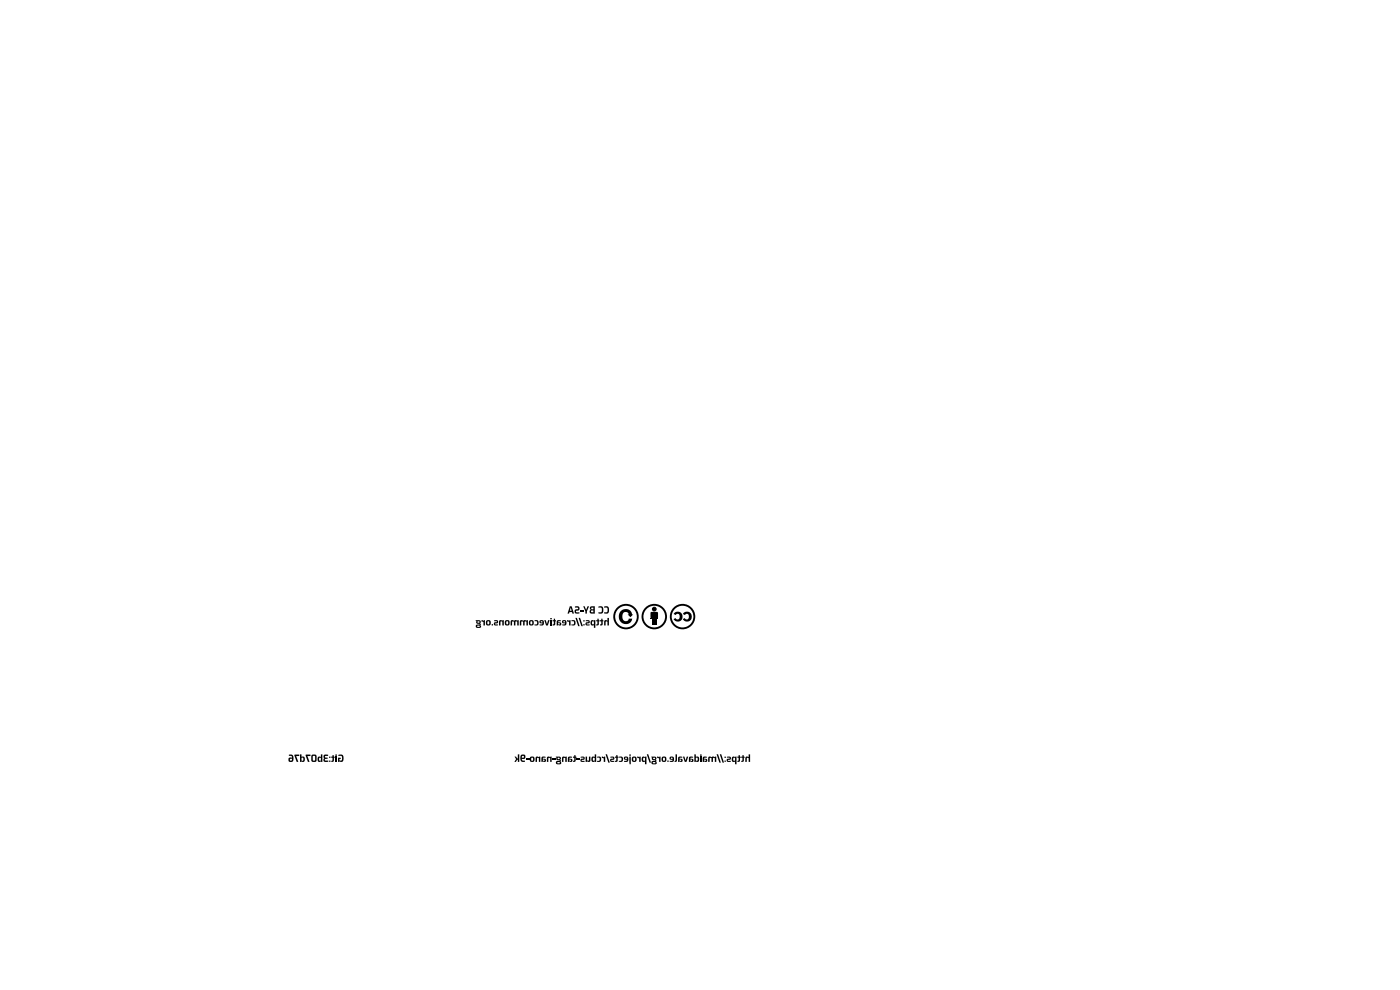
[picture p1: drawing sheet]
<svg xmlns="http://www.w3.org/2000/svg" width="297mm" height="210mm" viewBox="0 0 297 210" stroke-linecap="round" stroke-linejoin="round" font-family="sans-serif">
<g fill="#000">
<path d="M100.9 131.6h.7l.3 .1 .1 .3-.2 .2 .2 .2v.7l-.8 .1-.2-.1-.1-.3 .5 .2 .4-.2-.2-.1-.7 .1 .2-.3 .6-.1-.5-.1-.2-.3 .6 .1 .1-.3-.7 .1 .1-.1-.2-.1zM102.1 131.6l.5 .1v-.1h.3v1.1h-.3v-.7l-.5-.1zM103.2 131.7a.58 .58 0 0 1 .9 0 .58 .58 0 0 1-.2 .8 .58 .58 0 0 1-.8-.2v-.2h.3a.25 .25 0 0 0 .3 .3 .25 .25 0 0 0 .1-.4l-.3-.2-.1 .3h-.3zM104.3 132.4h.3v.3h-.3zM104.8 131.6h.1a.44 .44 0 0 1 .6 0 .44 .44 0 0 1 .1 .6l-.5 .1-.1 .1 .7 .1a.45 .45 0 0 1-.7 .2 .45 .45 0 0 1-.1-.7l.5-.1-.6-.1zM106 131.6h.9v1.1h-.3v-.8l-.3-.1-.1 .1v.8h-.3zM107.2 131.7a.58 .58 0 0 1 .9 0 .58 .58 0 0 1-.2 .8 .58 .58 0 0 1-.8-.2v-.2h.3a.25 .25 0 0 0 .3 .3 .25 .25 0 0 0 .1-.4l-.3-.2-.1 .3h-.3zM108.4 131.6h1.6v1.1h-.3v-.8l-.2-.1-.2 .1v.8h-.3v-.8l-.2-.1-.2 .1v.8h-.3zM110.4 131.6h1.6v1.1h-.3v-.8l-.2-.1-.2 .1v.8h-.3v-.8l-.3-.1-.1 .1v.8h-.3zM112.3 131.7a.58 .58 0 0 1 .9 0 .58 .58 0 0 1-.2 .8 .58 .58 0 0 1-.8-.2v-.2h.3a.25 .25 0 0 0 .3 .3 .25 .25 0 0 0 .1-.4l-.2-.2-.2 .3h-.3zM113.4 131.6a.6 .6 0 0 1 .9 .5 .6 .6 0 0 1-.9 .5v-.1h.3a.36 .36 0 0 0 .3-.4 .36 .36 0 0 0-.3-.3h-.3zM114.5 131.6a.6 .6 0 0 1 .9 .6 .6 .6 0 0 1-.9 .4v-.1l.5-.1 .1-.2-.6-.1-.1-.2 .7 .1-.1-.2-.6 .1z"/>
<path d="M115.5 131.6h.3l.2 .8 .3-.8h.3l-.4 1.1h-.3zM116.7 131.1h.3l.1 .3h-.3zM116.7 131.6h.4v1.1h-.4zM117.5 131.2h.2l.3 .6h-.2l-.1 .8-.5 .1v-.2l.3-.1v-.6h-.3v-.2h.3zM118.2 131.6h.8v.2h-.6v.2h.3a.37 .37 0 0 1 .3 .6 .37 .37 0 0 1-.6 0l-.3 .1v-.3l.6 .1v-.2l-.3-.1v.2h-.3zM119.3 131.6a.6 .6 0 0 1 .9 .6 .6 .6 0 0 1-.9 .4v-.1l.5-.1 .1-.2-.6-.1-.1-.2 .7 .1-.1-.2-.6 .1zM120.3 131.6l.4 .1 .1-.1h.2v1.1h-.3v-.7l-.4-.1zM121.2 131.6a.6 .6 0 0 1 .9 .5 .6 .6 0 0 1-.9 .5v-.1h.3a.36 .36 0 0 0 .3-.4 .36 .36 0 0 0-.3-.3h-.3zM120.9 128.6h.4l.5 1.6h-.4l-.1-.4h-.5l-.1 .4h-.3l.2-.6h.7l-.2-.7-.2 .7h-.3zM122 128.6a.58 .58 0 0 1 .8 0 .58 .58 0 0 1 0 .8l-.6 .3 .1 .2h.6l-.1 .2a.57 .57 0 0 1-.8 0 .57 .57 0 0 1 0-.8l.6-.1v-.2l-.1-.1h-.5zM122.1 131.1h.3l.6 1.7h-.3zM122.7 131.1h.4l.6 1.7h-.4z"/>
<path d="M123.1 129.4h.6v.3h-.6zM123.8 132.4h.2v.3h-.2zM123.8 131.6h.2v.2h-.2zM123.7 128.6h.3l.3 .8 .3-.8h.4l-.5 1.1v.5h-.3v-.5zM124.3 131.6h.1a.44 .44 0 0 1 .6 0 .44 .44 0 0 1 0 .6l-.5 .1v.1l.6 .1a.45 .45 0 0 1-.7 .2 .45 .45 0 0 1-.1-.7l.6-.1-.6-.1zM125.4 131.6h.9v1.6h-.3v-.6l-.3 .1a.43 .43 0 0 1-.4-.6h.3l.1 .3h.3l-.1-.6h-.2l-.1 .3h-.3zM125.2 128.7l1-.1v1.6h-.8l-.3-.2v-.3l.8 .2v-.4l-.8 .2 .2-.3-.2-.3 .8 .1v-.3l-.8 .2zM126.7 131.2h.3l.2 .6h-.2v.8l-.5 .1v-.2l.2-.1v-.6h-.2v-.2h.2zM126.9 128.7a.78 .78 0 0 1 1.1 .5 .78 .78 0 0 1-.8 1l-.3-.1v-.2h.5a.57 .57 0 0 0 .3-.5 .57 .57 0 0 0-.3-.5h-.5zM127.6 131.2h.2l.2 .6h-.1l-.1 .8-.5 .1v-.2l.2-.1 .1-.6h-.3v-.2h.3zM128.2 128.7a.78 .78 0 0 1 1 .5 .78 .78 0 0 1-.8 1l-.2-.1v-.2h.4a.57 .57 0 0 0 .3-.5 .57 .57 0 0 0-.3-.5h-.4zM128.3 131.6l.2-.1 .4 .2v-.6h.3v1.6h-.3v-.8l-.3-.1-.1 .1v.8h-.3z"/>
<path d="M131.7 129.6l.7-.4 .8 .1 .6 .4 .3 .6h.2l-.6 .6-.5-.6h.2l-.3-.4h-.7l-.3 .3v.9l.4 .6h.6l.3-.5h.7l-.5 .9-.4 .2-.6 .1-.5-.2-.5-.4-.3-.5v-.7zM138 131h1.6v.2h-1.6zM138.3 130.8h.9v1.8h-.9zM143.1 130l.8-.2 .6 .3 .3 .8-.3 .7-.8 .3-.7-.4-.1-.2 .4-.2 .3 .3 .4-.1 .2-.5-.2-.5-.4-.1-.2 .3-.5-.3zM145 130l.8-.2 .7 .3 .3 .8-.4 .7-.7 .3-.7-.4-.1-.2 .4-.2 .2 .3 .4-.1 .2-.5-.2-.5-.3-.1-.3 .3-.4-.3zM61.3 160.1a.81 .81 0 0 1 1 .5 .81 .81 0 0 1-.5 1 .44 .44 0 0 1-.5 0 .44 .44 0 0 1-.1-.5h.3a.25 .25 0 0 0 .3 .2 .25 .25 0 0 0 .2-.3l-.8 .1 .2-.4h.6l-.2-.3-.5-.1zM62.5 160.1h1v.3h-.7l.5 1.2h-.4l-.5-1.4zM63.6 160h.4v.5a.54 .54 0 0 1 .7 .5 .54 .54 0 0 1-.7 .5l-.4 .1v-.8h.4v.5a.3 .3 0 0 0 .4-.3 .3 .3 0 0 0-.4-.2h-.4zM64.9 160.1h1v.3h-.7l.5 1.2h-.4l-.5-1.4zM66.2 160.1h.6l.3 .1 .1 1.1-.2 .3h-.7l-.2-.1-.1-1h.3l.1 .8h.3l.2-.1-.1-.8-.3-.1-.5 .2zM67.5 160.6h.6v-.6h.3v1.6l-.9-.1-.1-.4h.3l.1 .3h.2l.1-.6h-.3l-.1 .3h-.3zM68.7 160.2l.9-.1v.3l-.7 .1 .1 .2h.5v.3l-.6 .1 .1 .2h.6v.3h-.2a.48 .48 0 0 1-.7-.1 .48 .48 0 0 1 .1-.7l-.2-.2z"/>
<path d="M69.8 161.3h.3v.3h-.3zM69.8 160.5h.3v.3h-.3zM70.5 160.2h.3l.2 .5h-.2v.8l-.5 .1v-.2l.2-.1v-.6h-.2v-.2h.2zM71.2 160h.2l.1 .3h-.3zM71.1 160.5h.4v1.1h-.4zM71.8 160.1a.8 .8 0 0 1 1.1 .5 .8 .8 0 0 1-.6 1h-.6v-.9l.6 .1v.2h-.3v.3h.2a.54 .54 0 0 0 .3-.7 .54 .54 0 0 0-.7-.2zM109.2 160.5h.3l.4 .4v-.9h.3v1.6h-.3v-.4l-.5 .4h-.3l.4-.6zM110.5 160.2a.55 .55 0 0 1 .8-.1 .55 .55 0 0 1 .1 .7l-.3 .2h-.4l.2 .3 .5 .1v.2h-.6l-.3-.2-.1-.7h.6a.24 .24 0 0 0 .1-.3 .24 .24 0 0 0-.3-.1 .24 .24 0 0 0-.1 .3v.1h-.3zM111.6 160.9h.6v.2h-.6zM112.5 160.6a.58 .58 0 0 1 .9 0 .58 .58 0 0 1-.2 .9 .58 .58 0 0 1-.8-.3v-.1h.3a.25 .25 0 0 0 .3 .3 .25 .25 0 0 0 .1-.5l-.3-.2-.1 .4h-.3zM113.7 160.6l.9-.1v1.1h-.3v-.8h-.2l-.2 .1v.7h-.3zM114.9 160.6l.9-.1v.2l-.6 .1v.2h.3a.37 .37 0 0 1 .3 .5 .37 .37 0 0 1-.6 0l-.3 .1v-.2h.6v-.2l-.3-.1v.3h-.3z"/>
<path d="M116.1 160.6l.9-.1v1.1h-.3v-.8h-.2l-.2 .1v.7h-.3zM117.2 160.9h.6v.2h-.6zM117.9 160.5h.7l.3 .2 .1 .3-.2 .2 .2 .2v.7h-.8l-.2-.1-.1-.2 .5 .1 .4-.1-.2-.1-.7 .1 .2-.3 .6-.1-.5-.2-.2-.3 .6 .1 .1-.2-.7 .1 .1-.2h-.2zM119.3 160.6l.9-.1v1.1h-.3v-.8h-.2l-.2 .1v.7h-.3zM120.6 160.6l.8-.1v.2l-.6 .1v.2h.3a.37 .37 0 0 1 .3 .5 .37 .37 0 0 1-.6 0l-.3 .1v-.2h.6v-.2l-.3-.1v.3h-.3zM121.8 160.2h.3l.2 .5h-.2v.8l-.5 .1v-.2l.2-.1v-.6h-.2v-.2h.2zM122.4 160.9h.6v.2h-.6zM123.2 160.5h.1a.44 .44 0 0 1 .6 0 .44 .44 0 0 1 0 .6l-.4 .1-.1 .1 .6 .1a.45 .45 0 0 1-.6 .3 .45 .45 0 0 1-.1-.7l.5-.2-.6-.1zM124.2 160.5h.3v.8l.3 .1 .1-.1v-.8h.4l-.1 1-1 .1zM125.6 160.6h.6v-.6h.3v1.6l-.9-.1-.1-.4h.3l.1 .3h.2l.1-.6h-.3l-.1 .3h-.3zM126.7 160.5a.6 .6 0 0 1 .9 .6 .6 .6 0 0 1-1 .5v-.2h.4a.36 .36 0 0 0 .2-.3 .36 .36 0 0 0-.2-.4h-.3zM127.7 160.5l.4 .2 .1-.2h.2v1.1h-.3v-.7l-.4-.1z"/>
<path d="M128.5 160h.3l.6 1.8h-.4zM129.5 160.5h.1a.44 .44 0 0 1 .6 0 .44 .44 0 0 1 0 .6l-.4 .1-.1 .1 .6 .1a.45 .45 0 0 1-.6 .3 .45 .45 0 0 1-.2-.7l.6-.2-.6-.1zM130.7 160.2h.3l.2 .5h-.2v.8l-.5 .1v-.2l.2-.1v-.6h-.2v-.2h.2zM131.3 160.5a.6 .6 0 0 1 .9 .6 .6 .6 0 0 1-.9 .5v-.2h.3a.36 .36 0 0 0 .3-.3 .36 .36 0 0 0-.3-.4h-.3zM132.4 160.6a.6 .6 0 0 1 .9 .5 .6 .6 0 0 1-.9 .5v-.2h.5l.1-.2-.6-.1-.1-.2 .7 .1-.1-.3-.6 .2zM133.5 160h.3v.3h-.3zM133.5 160.5h.3v1.6l-.2-.1zM134.1 160.6a.58 .58 0 0 1 .9 0 .58 .58 0 0 1-.1 .9 .58 .58 0 0 1-.9-.3v-.1h.3a.25 .25 0 0 0 .3 .3 .25 .25 0 0 0 .1-.5l-.2-.2-.2 .4h-.3zM135.2 160.5l.4 .2 .1-.2h.2v1.1h-.3v-.7l-.4-.1zM136.3 160.6l.8-.1v1.6h-.3v-.5h-.3a.43 .43 0 0 1-.4-.5h.3l.2 .3 .2-.1-.1-.6-.2 .1-.1 .3h-.3zM137.2 160h.3l.6 1.8h-.3zM138.2 160.5h.7l.3 .2v.3l-.1 .2 .2 .2-.1 .7h-.7l-.3-.1v-.2l.5 .1 .3-.1-.1-.1-.7 .1 .1-.3 .7-.1-.6-.2-.1-.3 .6 .1v-.2l-.6 .1 .1-.2h-.2z"/>
<path d="M139.4 160.5l.4 .2 .1-.2h.2v1.1h-.3v-.7l-.4-.1zM140.5 160.6a.58 .58 0 0 1 .8 0 .58 .58 0 0 1-.1 .9 .58 .58 0 0 1-.9-.3v-.1h.4a.25 .25 0 0 0 .3 .3 .25 .25 0 0 0 .1-.5l-.3-.2-.1 .4h-.4zM141.6 161.3h.2v.3h-.2zM142.1 160.6a.6 .6 0 0 1 .9 .5 .6 .6 0 0 1-.9 .5v-.2h.5l.1-.2-.6-.1-.1-.2 .7 .1-.1-.3-.6 .2zM143.3 160h.3v1.3l-.1 .3h-.4v-.2l.2-.1zM143.9 160.6l.8-.1v.2l-.5 .1v.2h.3a.37 .37 0 0 1 .3 .5 .37 .37 0 0 1-.7 0l-.2 .1v-.2h.5l.1-.2-.3-.1v.3h-.3zM144.9 160.5h.3l.2 .8 .3-.8h.3l-.4 1.1h-.3zM146.2 160.6l.8-.1v.2l-.5 .1v.2h.2a.37 .37 0 0 1 .4 .5 .37 .37 0 0 1-.7 0l-.3 .1v-.2h.6l.1-.2-.3-.1v.3h-.4zM147.3 160h.3v.5a.54 .54 0 0 1 .8 .5 .54 .54 0 0 1-.7 .5l-.4 .1v-.8h.3v.5a.3 .3 0 0 0 .4-.3 .3 .3 0 0 0-.4-.2h-.3zM148.5 160h.3v.3h-.3zM148.5 160.5h.3v1.1h-.3zM149.2 160.6l.8-.1v.2l-.6 .1v.2h.3a.37 .37 0 0 1 .3 .5 .37 .37 0 0 1-.6 0l-.3 .1v-.2h.6v-.2l-.3-.1v.3h-.3z"/>
<path d="M150.3 160.6l1.7-.1v1.1h-.4v-.8h-.2l-.1 .1-.1 .7h-.3v-.8h-.2l-.2 .1v.7h-.3zM152 160h.3l.6 1.8h-.3zM152.7 160h.3l.6 1.8h-.3zM153.7 161.3h.3l-.1 .3h-.2zM153.7 160.5h.3l-.1 .3h-.2zM154.2 160.5h.1a.44 .44 0 0 1 .6 0 .44 .44 0 0 1 0 .6l-.4 .1-.1 .1 .6 .1a.45 .45 0 0 1-.6 .3 .45 .45 0 0 1-.1-.7l.5-.2-.6-.1zM155.4 160.6l.9-.1v1.6h-.4v-.5h-.2a.43 .43 0 0 1-.5-.5h.3l.2 .3 .2-.1-.1-.6-.2 .1-.1 .3h-.3zM156.7 160.2h.2l.3 .5h-.2l-.1 .8-.5 .1v-.2l.3-.1v-.6h-.3v-.2h.3zM157.5 160.2h.3l.2 .5h-.2v.8l-.6 .1v-.2l.3-.1v-.6h-.3v-.2h.3zM158.2 160.6l.3-.1 .3 .1v-.6h.3v1.6h-.3v-.8h-.2l-.2 .1v.7h-.3z"/>
</g>
<path d="M138.2 130h1.2v1h-1.2z" fill="#000" stroke="#000" stroke-width=".4"/>
<g fill="none" stroke="#000" stroke-width=".4">
<circle cx="132.8" cy="130.8" r="2.5"/>
<circle cx="138.8" cy="130.8" r="2.5"/>
<circle cx="144.8" cy="130.8" r="2.5"/>
</g>
<circle cx="138.8" cy="129.2" r=".4" fill="#000" stroke="#000" stroke-width=".21"/>
</svg>
